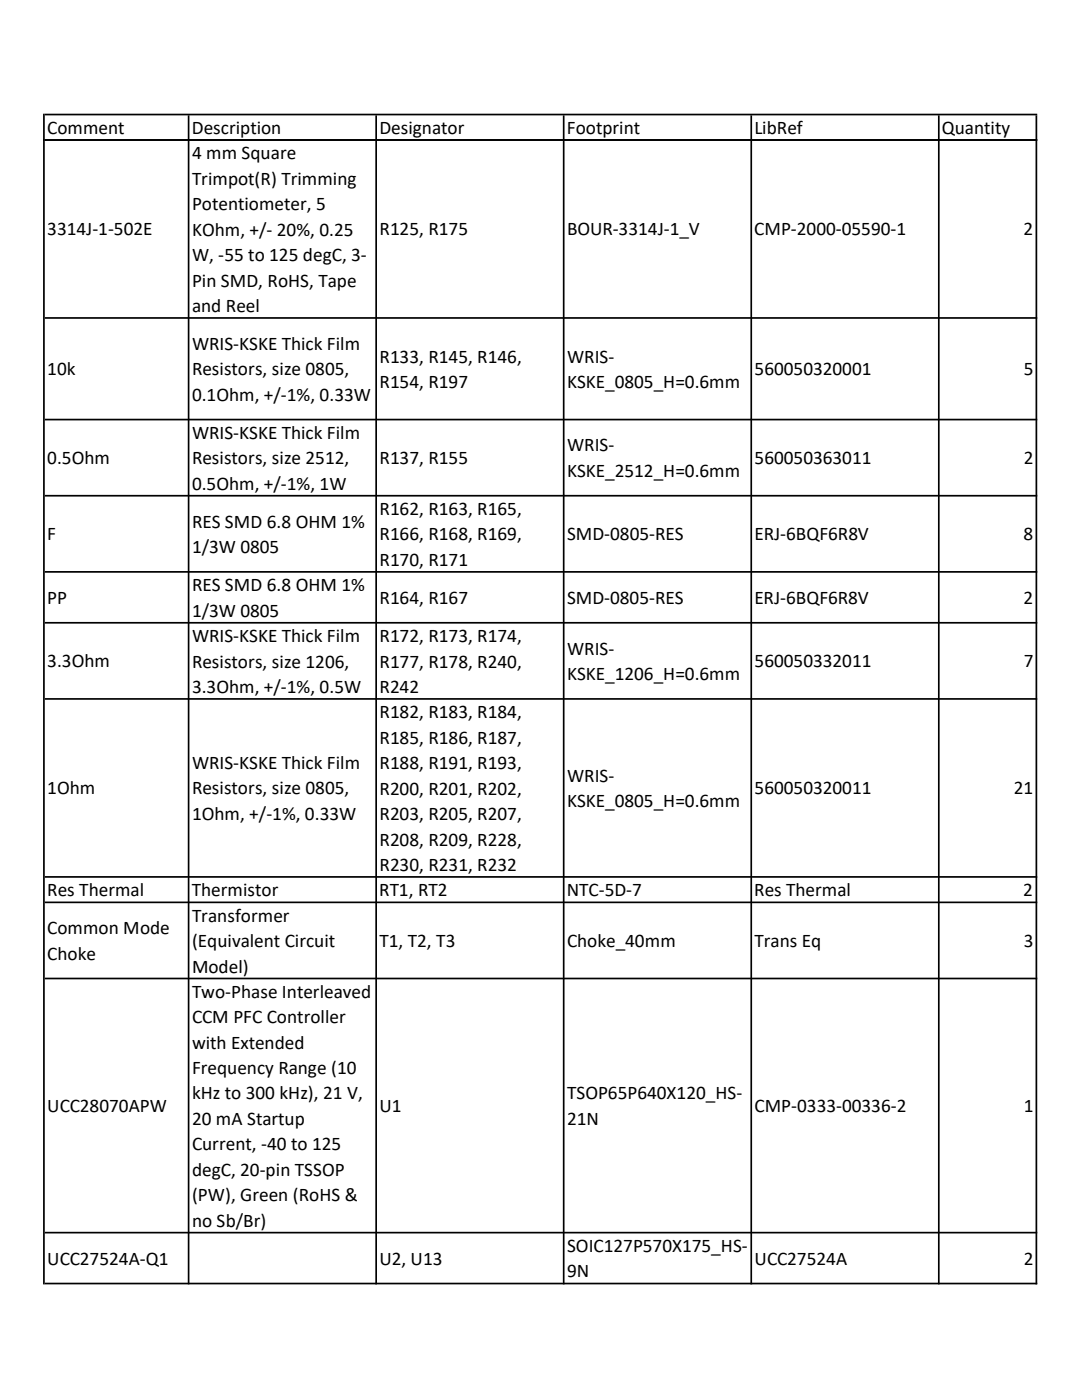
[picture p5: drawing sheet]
<svg xmlns="http://www.w3.org/2000/svg" width="216mm" height="279mm" viewBox="0 0 216 279" stroke-linecap="round" stroke-linejoin="round" font-family="sans-serif">
<defs><g id="words">
<g font-size="3.8">
<text x="9.4" y="26.7">Comment</text>
<text x="38.3" y="26.7">Description</text>
<text x="75.7" y="26.7">Designator</text>
<text x="113.1" y="26.7">Footprint</text>
<text x="150.5" y="26.7">LibRef</text>
<text x="187.9" y="26.7">Quantity</text>
<text x="38.3" y="31.8">4 mm Square</text>
<text x="38.3" y="36.9">Trimpot(R) Trimming</text>
<text x="38.3" y="42">Potentiometer, 5</text>
<text x="9.4" y="47">3314J-1-502E</text>
<text x="38.3" y="47">KOhm, +/- 20%, 0.25</text>
<text x="75.7" y="47">R125, R175</text>
<text x="113.1" y="47">BOUR-3314J-1_V</text>
<text x="150.5" y="47">CMP-2000-05590-1</text>
<text x="204.2" y="47">2</text>
<text x="38.3" y="52.1">W, -55 to 125 degC, 3-</text>
<text x="38.3" y="57.2">Pin SMD, RoHS, Tape</text>
<text x="38.3" y="62.3">and Reel</text>
<text x="38.3" y="69.8">WRIS-KSKE Thick Film</text>
<text x="9.4" y="74.9">10k</text>
<text x="38.3" y="74.9">Resistors, size 0805,</text>
<text x="75.7" y="72.3">R133, R145, R146,</text>
<text x="75.7" y="77.4">R154, R197</text>
<text x="113.2" y="72.3">WRIS-</text>
<text x="113.2" y="77.4">KSKE_0805_H=0.6mm</text>
<text x="150.6" y="74.9">560050320001</text>
<text x="204.3" y="74.9">5</text>
<text x="38.3" y="80">0.1Ohm, +/-1%, 0.33W</text>
<text x="38.3" y="87.6">WRIS-KSKE Thick Film</text>
<text x="9.4" y="92.6">0.5Ohm</text>
<text x="38.3" y="92.7">Resistors, size 2512,</text>
<text x="75.7" y="92.6">R137, R155</text>
<text x="113.2" y="90.1">WRIS-</text>
<text x="113.2" y="95.2">KSKE_2512_H=0.6mm</text>
<text x="150.6" y="92.6">560050363011</text>
<text x="204.3" y="92.6">2</text>
<text x="38.3" y="97.7">0.5Ohm, +/-1%, 1W</text>
<text x="9.4" y="107.8">F</text>
<text x="38.3" y="105.3">RES SMD 6.8 OHM 1%</text>
<text x="75.7" y="102.8">R162, R163, R165,</text>
<text x="75.7" y="107.9">R166, R168, R169,</text>
<text x="113.2" y="107.8">SMD-0805-RES</text>
<text x="150.5" y="107.8">ERJ-6BQF6R8V</text>
<text x="204.2" y="107.8">8</text>
<text x="38.3" y="110.4">1/3W 0805</text>
<text x="75.7" y="112.9">R170, R171</text>
<text x="38.3" y="118">RES SMD 6.8 OHM 1%</text>
<text x="9.4" y="120.5">PP</text>
<text x="38.3" y="123.1">1/3W 0805</text>
<text x="75.7" y="120.5">R164, R167</text>
<text x="113.1" y="120.5">SMD-0805-RES</text>
<text x="150.5" y="120.5">ERJ-6BQF6R8V</text>
<text x="204.2" y="120.5">2</text>
<text x="38.3" y="128.1">WRIS-KSKE Thick Film</text>
<text x="75.7" y="128.1">R172, R173, R174,</text>
<text x="113.2" y="130.6">WRIS-</text>
<text x="9.4" y="133.2">3.3Ohm</text>
<text x="38.3" y="133.2">Resistors, size 1206,</text>
<text x="75.7" y="133.2">R177, R178, R240,</text>
<text x="113.2" y="135.7">KSKE_1206_H=0.6mm</text>
<text x="150.6" y="133.2">560050332011</text>
<text x="204.3" y="133.2">7</text>
<text x="38.3" y="138.3">3.3Ohm, +/-1%, 0.5W</text>
<text x="75.7" y="138.3">R242</text>
<text x="75.7" y="143.3">R182, R183, R184,</text>
<text x="75.7" y="148.4">R185, R186, R187,</text>
<text x="38.3" y="153.5">WRIS-KSKE Thick Film</text>
<text x="75.7" y="153.5">R188, R191, R193,</text>
<text x="113.2" y="156">WRIS-</text>
<text x="9.4" y="158.5">1Ohm</text>
<text x="38.3" y="158.5">Resistors, size 0805,</text>
<text x="75.7" y="158.6">R200, R201, R202,</text>
<text x="113.2" y="161.1">KSKE_0805_H=0.6mm</text>
<text x="150.6" y="158.5">560050320011</text>
<text x="202.3" y="158.5">21</text>
<text x="38.3" y="163.6">1Ohm, +/-1%, 0.33W</text>
<text x="75.7" y="163.7">R203, R205, R207,</text>
<text x="75.7" y="168.7">R208, R209, R228,</text>
<text x="75.7" y="173.8">R230, R231, R232</text>
<text x="9.4" y="178.9">Res Thermal</text>
<text x="38.3" y="178.9">Thermistor</text>
<text x="75.7" y="178.9">RT1, RT2</text>
<text x="113.1" y="178.9">NTC-5D-7</text>
<text x="150.5" y="178.9">Res Thermal</text>
<text x="204.2" y="178.9">2</text>
<text x="38.3" y="183.9">Transformer</text>
<text x="9.4" y="186.4">Common Mode</text>
<text x="9.4" y="191.5">Choke</text>
<text x="38.3" y="189">(Equivalent Circuit</text>
<text x="75.7" y="189">T1, T2, T3</text>
<text x="113.2" y="189">Choke_40mm</text>
<text x="150.5" y="189">Trans Eq</text>
<text x="204.3" y="189">3</text>
<text x="38.3" y="194.1">Model)</text>
<text x="38.3" y="199.1">Two-Phase Interleaved</text>
<text x="38.3" y="204.2">CCM PFC Controller</text>
<text x="38.3" y="209.3">with Extended</text>
<text x="38.3" y="214.3">Frequency Range (10</text>
<text x="9.4" y="222">UCC28070APW</text>
<text x="38.3" y="219.4">kHz to 300 kHz), 21 V,</text>
<text x="75.7" y="222">U1</text>
<text x="113.2" y="219.4">TSOP65P640X120_HS-</text>
<text x="150.6" y="222">CMP-0333-00336-2</text>
<text x="204.3" y="222">1</text>
<text x="38.3" y="224.5">20 mA Startup</text>
<text x="113.2" y="224.5">21N</text>
<text x="38.3" y="229.6">Current, -40 to 125</text>
<text x="38.3" y="234.7">degC, 20-pin TSSOP</text>
<text x="38.3" y="239.7">(PW), Green (RoHS &amp;</text>
<text x="38.3" y="244.8">no Sb/Br)</text>
<text x="113.2" y="249.9">SOIC127P570X175_HS-</text>
<text x="9.4" y="252.4">UCC27524A-Q1</text>
<text x="75.7" y="252.4">U2, U13</text>
<text x="113.2" y="254.9">9N</text>
<text x="150.6" y="252.4">UCC27524A</text>
<text x="204.3" y="252.4">2</text>
</g>
</g></defs>
<g fill="#000">
<path d="M8.6 22.7h.3v5.4h-.3zM37.5 23h.3v5.1h-.3zM74.9 23h.3v5.1h-.3zM112.3 23h.3v5.1h-.3zM149.7 23h.4v5.1h-.4zM187.2 23h.3v5.1h-.3zM206.6 23h.4v5.1h-.4z" fill-rule="evenodd"/>
<path d="M8.6 27.8h.3v228.5h-.3zM37.5 28.1h.3v228.2h-.3zM74.9 28.1h.3v228.2h-.3zM112.3 28.1h.3v228.2h-.3zM149.7 28.1h.4v228.2h-.4zM187.2 28.1h.3v228.2h-.3zM206.6 28.1h.4v228.2h-.4z" fill-rule="evenodd"/>
<path d="M8.9 22.7h198.1v.3h-198.1zM8.9 27.8h198.1v.3h-198.1z" fill-rule="evenodd"/>
<path d="M8.9 27.8h198.1v.3h-198.1zM8.9 63.3h198.1v.3h-198.1zM8.9 83.6h198.1v.3h-198.1zM8.9 98.8h198.1v.3h-198.1zM8.9 114h198.1v.3h-198.1zM8.9 124.1h198.1v.4h-198.1zM8.9 139.3h198.1v.4h-198.1zM8.9 174.8h198.1v.4h-198.1zM8.9 179.9h198.1v.4h-198.1zM8.9 195.1h198.1v.4h-198.1zM8.9 245.8h198.1v.4h-198.1zM8.9 256h198.1v.3h-198.1z" fill-rule="evenodd"/>
</g>
<use href="#words"/>
</svg>
